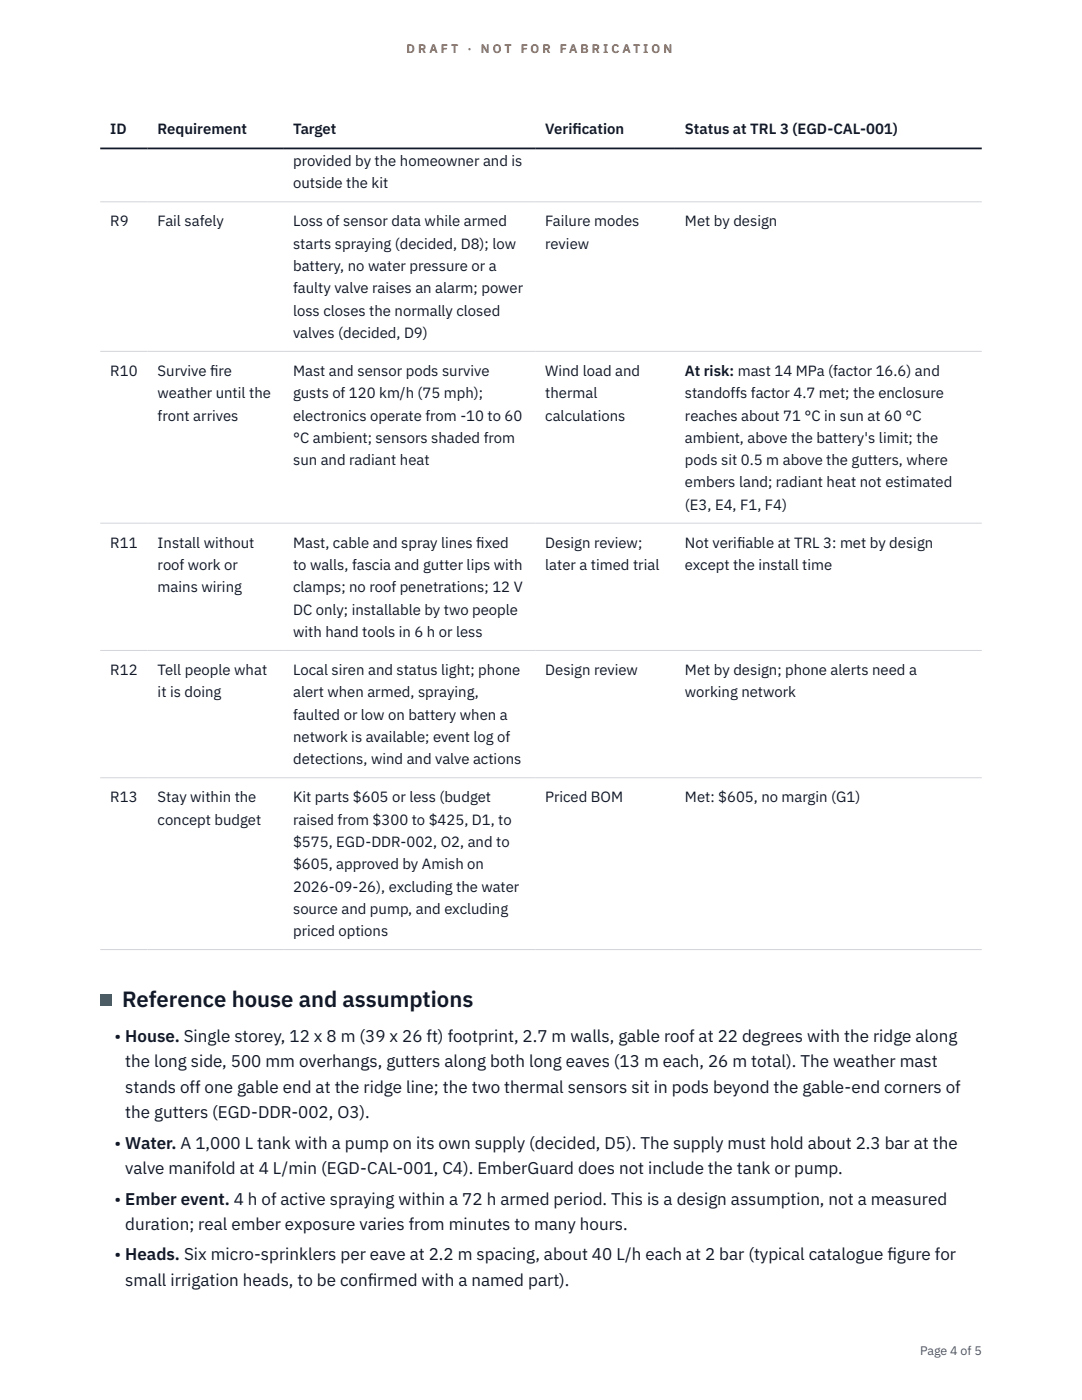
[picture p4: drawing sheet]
<svg xmlns="http://www.w3.org/2000/svg" width="216mm" height="279mm" viewBox="0 0 216 279" stroke-linecap="round" stroke-linejoin="round" font-family="sans-serif">
<defs><g id="words">
<text font-size="4.4" fill="#111827" x="24.4" y="201">Reference house and assumptions</text>
<g font-size="3.4" fill="#111827">
<text x="22.9" y="207.9">• House. Single storey, 12 x 8 m (39 x 26 ft) footprint, 2.7 m walls, gable roof at 22 degrees with the ridge along</text>
<text x="25" y="213">the long side, 500 mm overhangs, gutters along both long eaves (13 m each, 26 m total). The weather mast</text>
<text x="25" y="218.1">stands off one gable end at the ridge line; the two thermal sensors sit in pods beyond the gable-end corners of</text>
<text x="25" y="223.2">the gutters (EGD-DDR-002, O3).</text>
<text x="22.9" y="229.2">• Water. A 1,000 L tank with a pump on its own supply (decided, D5). The supply must hold about 2.3 bar at the</text>
<text x="25" y="234.3">valve manifold at 4 L/min (EGD-CAL-001, C4). EmberGuard does not include the tank or pump.</text>
<text x="22.9" y="240.4">• Ember event. 4 h of active spraying within a 72 h armed period. This is a design assumption, not a measured</text>
<text x="25" y="245.5">duration; real ember exposure varies from minutes to many hours.</text>
<text x="22.9" y="251.6">• Heads. Six micro-sprinklers per eave at 2.2 m spacing, about 40 L/h each at 2 bar (typical catalogue f</text>
<text x="177.1" y="251.6">igure for</text>
<text x="25" y="256.6">small irrigation heads, to be conf</text>
<text x="73.4" y="256.6">irmed with a named part).</text>
</g>
<g font-size="3" fill="#111827">
<text x="22" y="26.8">ID</text>
<text x="31.5" y="26.8">Requirement</text>
<text x="58.5" y="26.8">Target</text>
<text x="108.8" y="26.8">Verif</text>
<text x="114.2" y="26.8">ication</text>
<text x="136.7" y="26.8">Status at TRL 3 (EGD-CAL-001)</text>
<text x="58.5" y="33.1">provided by the homeowner and is</text>
<text x="58.5" y="37.6">outside the kit</text>
<text x="22" y="45.2">R9</text>
<text x="31.5" y="45.2">Fail safely</text>
<text x="58.5" y="45.2">Loss of sensor data while armed</text>
<text x="108.8" y="45.2">Failure modes</text>
<text x="136.7" y="45.2">Met by design</text>
<text x="58.5" y="49.6">starts spraying (decided, D8); low</text>
<text x="108.8" y="49.6">review</text>
<text x="58.5" y="54.1">battery, no water pressure or a</text>
<text x="58.5" y="58.5">faulty valve raises an alarm; power</text>
<text x="58.5" y="63">loss closes the normally closed</text>
<text x="58.5" y="67.4">valves (decided, D9)</text>
<text x="22" y="75">R10</text>
<text x="31.5" y="75">Survive f</text>
<text x="41.9" y="75">ire</text>
<text x="58.5" y="75">Mast and sensor pods survive</text>
<text x="108.8" y="75">Wind load and</text>
<text x="136.7" y="75">At risk: mast 14 MPa (factor 16.6) and</text>
<text x="31.5" y="79.5">weather until the</text>
<text x="31.5" y="83.9">front arrives</text>
<text x="58.5" y="79.5">gusts of 120 km/h (75 mph);</text>
<text x="58.5" y="83.9">electronics operate from -10 to 60</text>
<text x="108.8" y="79.5">thermal</text>
<text x="108.8" y="83.9">calculations</text>
<text x="136.7" y="79.5">standoffs factor 4.7 met; the enclosure</text>
<text x="136.7" y="83.9">reaches about 71 °C in sun at 60 °C</text>
<text x="58.5" y="88.4">°C ambient; sensors shaded from</text>
<text x="136.7" y="88.4">ambient, above the battery's limit; the</text>
<text x="58.5" y="92.8">sun and radiant heat</text>
<text x="136.7" y="92.8">pods sit 0.5 m above the gutters, where</text>
<text x="136.7" y="97.3">embers land; radiant heat not estimated</text>
<text x="136.7" y="101.7">(E3, E4, F1, F4)</text>
<text x="22" y="109.3">R11</text>
<text x="31.5" y="109.3">Install without</text>
<text x="31.5" y="113.8">roof work or</text>
<text x="58.5" y="109.3">Mast, cable and spray lines f</text>
<text x="58.5" y="113.8">to walls, fascia and gutter lips with</text>
<text x="95" y="109.3">ixed</text>
<text x="108.8" y="109.3">Design review;</text>
<text x="108.8" y="113.8">later a timed trial</text>
<text x="136.7" y="109.3">Not verif</text>
<text x="136.7" y="113.8">except the install time</text>
<text x="147.1" y="109.3">iable at TRL 3: met by design</text>
<text x="31.5" y="118.2">mains wiring</text>
<text x="58.5" y="118.2">clamps; no roof penetrations; 12 V</text>
<text x="58.5" y="122.7">DC only; installable by two people</text>
<text x="58.5" y="127.1">with hand tools in 6 h or less</text>
<text x="22" y="134.7">R12</text>
<text x="31.5" y="134.7">Tell people what</text>
<text x="58.5" y="134.7">Local siren and status light; phone</text>
<text x="108.8" y="134.7">Design review</text>
<text x="136.7" y="134.7">Met by design; phone alerts need a</text>
<text x="31.5" y="139.2">it is doing</text>
<text x="58.5" y="139.2">alert when armed, spraying,</text>
<text x="58.5" y="143.6">faulted or low on battery when a</text>
<text x="136.7" y="139.2">working network</text>
<text x="58.5" y="148.1">network is available; event log of</text>
<text x="58.5" y="152.5">detections, wind and valve actions</text>
<text x="22" y="160.1">R13</text>
<text x="31.5" y="160.1">Stay within the</text>
<text x="58.5" y="160.1">Kit parts $605 or less (budget</text>
<text x="108.8" y="160.1">Priced BOM</text>
<text x="136.7" y="160.1">Met: $605, no margin (G1)</text>
<text x="31.5" y="164.6">concept budget</text>
<text x="58.5" y="164.6">raised from $300 to $425, D1, to</text>
<text x="58.5" y="169">$575, EGD-DDR-002, O2, and to</text>
<text x="58.5" y="173.5">$605, approved by Amish on</text>
<text x="58.5" y="177.9">2026-09-26), excluding the water</text>
<text x="58.5" y="182.4">source and pump, and excluding</text>
<text x="58.5" y="186.8">priced options</text>
</g>
<g font-size="2.5" fill="#b45309">
<text x="81.1" y="10.5">D R A F T</text>
<text x="93.3" y="10.5">·</text>
<text x="95.9" y="10.5">N O T</text>
<text x="103.9" y="10.5">F O R</text>
<text x="111.7" y="10.5">F A B R I C A T I O N</text>
</g>
<text font-size="2.5" fill="#4b5563" x="183.6" y="270.3">Page 4 of 5</text>
</g></defs>
<path d="M20 40.3h175.9M20 70.1h175.9M20 104.4h175.9M20 129.8h175.9M20 155.2h175.9M20 189.5h175.9" fill="none" stroke="#d1d5db" stroke-width=".2"/>
<path d="M20 29.6h175.9" fill="none" stroke="#111827" stroke-width=".35"/>
<path d="M20 198.4h2.2v2.2h-2.2z" fill="#0f766e"/>
<use href="#words"/>
</svg>
